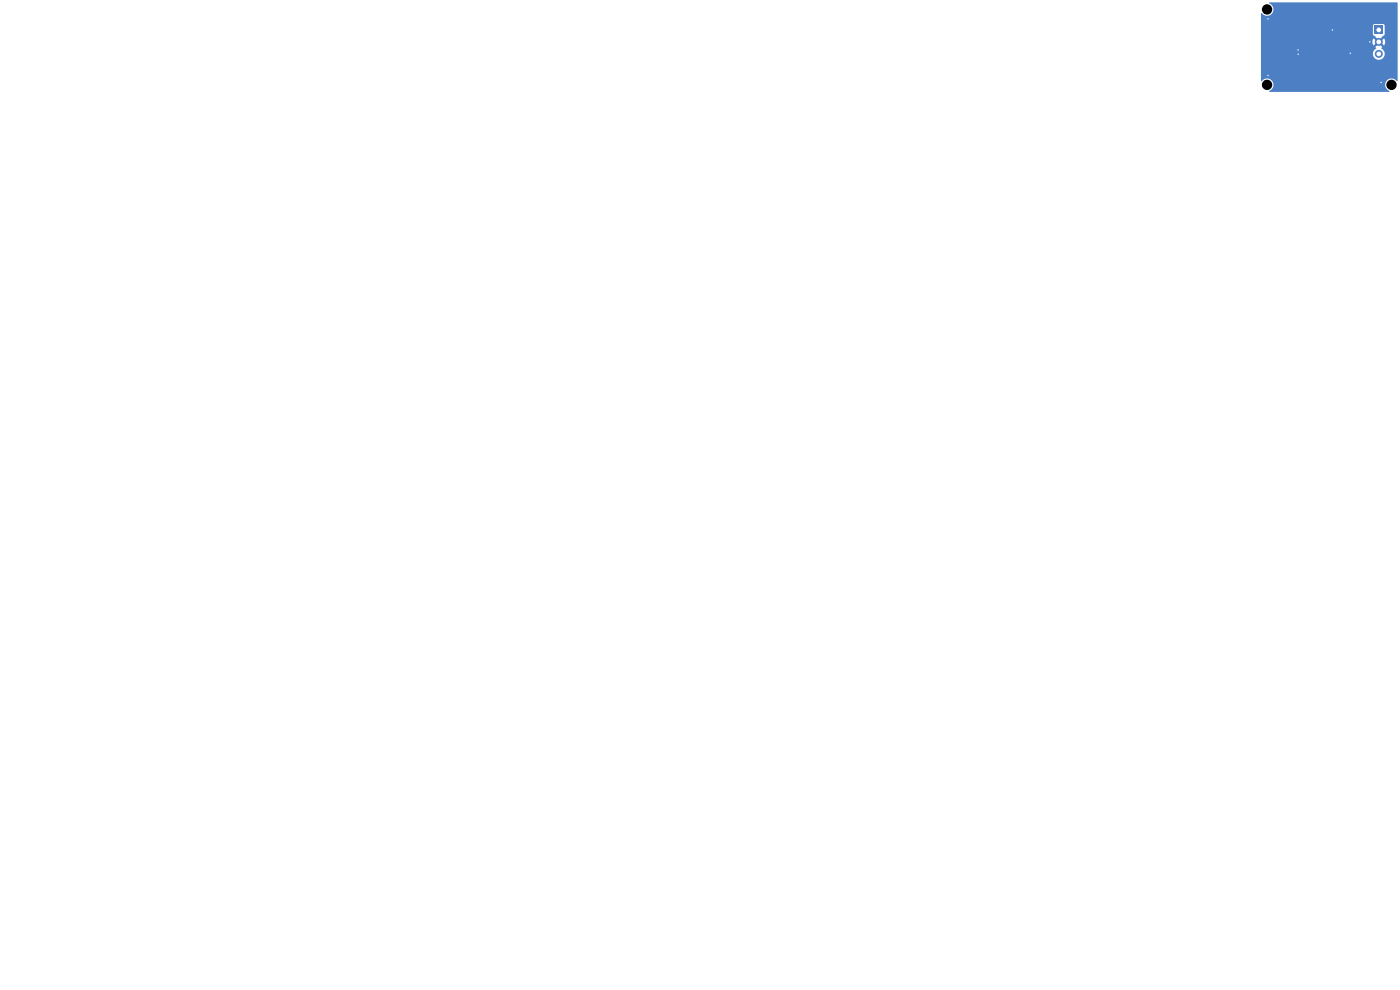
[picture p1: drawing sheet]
<svg xmlns="http://www.w3.org/2000/svg" width="297mm" height="210mm" viewBox="0 0 297 210" stroke-linecap="round" stroke-linejoin="round" font-family="sans-serif">
<g fill="#4d7fc4">
<path d="M291.7 5.5h1.7v1.7h-1.7z"/>
<path d="M269.3 .5h27.1l.1 8.3h-2.6l-.3-.7-.6 .7-.4-.4 1.1-1.1 .1-1.8-.4-.4h-1.8l-.3 .2v2l1.1 1.1-.4 .4-.6-.7a1.34 1.34 0 0 0 0 1.6l.6-.7 .4 .4-.7 .6 .3 .2a1.28 1.28 0 0 0-.7 1.9 1.28 1.28 0 0 0 2 .2 1.28 1.28 0 0 0-.1-1.9l-.2-.2 .3-.2-.7-.6 .4-.4 .6 .7 .3-.9h2.6l-.1 8.4a1.41 1.41 0 0 0-2.3 0 1.41 1.41 0 0 0 .7 2.2l-.1 .1h-25.4l-.1-.1a1.42 1.42 0 0 0 .7-2.2 1.42 1.42 0 0 0-2.3 0v-14.4a1.41 1.41 0 0 0 2.3 0 1.41 1.41 0 0 0-.7-2.2z"/>
<circle cx="292.5" cy="8.9" r=".85"/>
<circle cx="292.5" cy="11.4" r=".85"/>
<circle cx="269" cy="16" r=".3"/>
<circle cx="282.7" cy="6.4" r=".3"/>
<circle cx="293" cy="17.5" r=".3"/>
<circle cx="269" cy="4" r=".3"/>
<circle cx="290.6" cy="8.9" r=".3"/>
<circle cx="275.4" cy="10.6" r=".3"/>
<circle cx="275.4" cy="11.5" r=".3"/>
<circle cx="286.5" cy="11.3" r=".3"/>
</g>
<g fill="#fff">
<circle cx="269" cy="16" r=".15"/>
<circle cx="282.7" cy="6.3" r=".15"/>
<circle cx="293" cy="17.5" r=".15"/>
<circle cx="269" cy="4" r=".15"/>
<circle cx="290.6" cy="8.9" r=".15"/>
<circle cx="275.4" cy="10.6" r=".15"/>
<circle cx="275.4" cy="11.5" r=".15"/>
<circle cx="286.5" cy="11.3" r=".15"/>
<circle cx="292.5" cy="6.4" r=".5"/>
<circle cx="292.5" cy="8.9" r=".5"/>
<circle cx="292.5" cy="11.4" r=".5"/>
</g>
<g fill="#000">
<circle cx="268.8" cy="18" r="1.1"/>
<circle cx="268.8" cy="2" r="1.1"/>
<circle cx="295.2" cy="18" r="1.1"/>
</g>
</svg>
